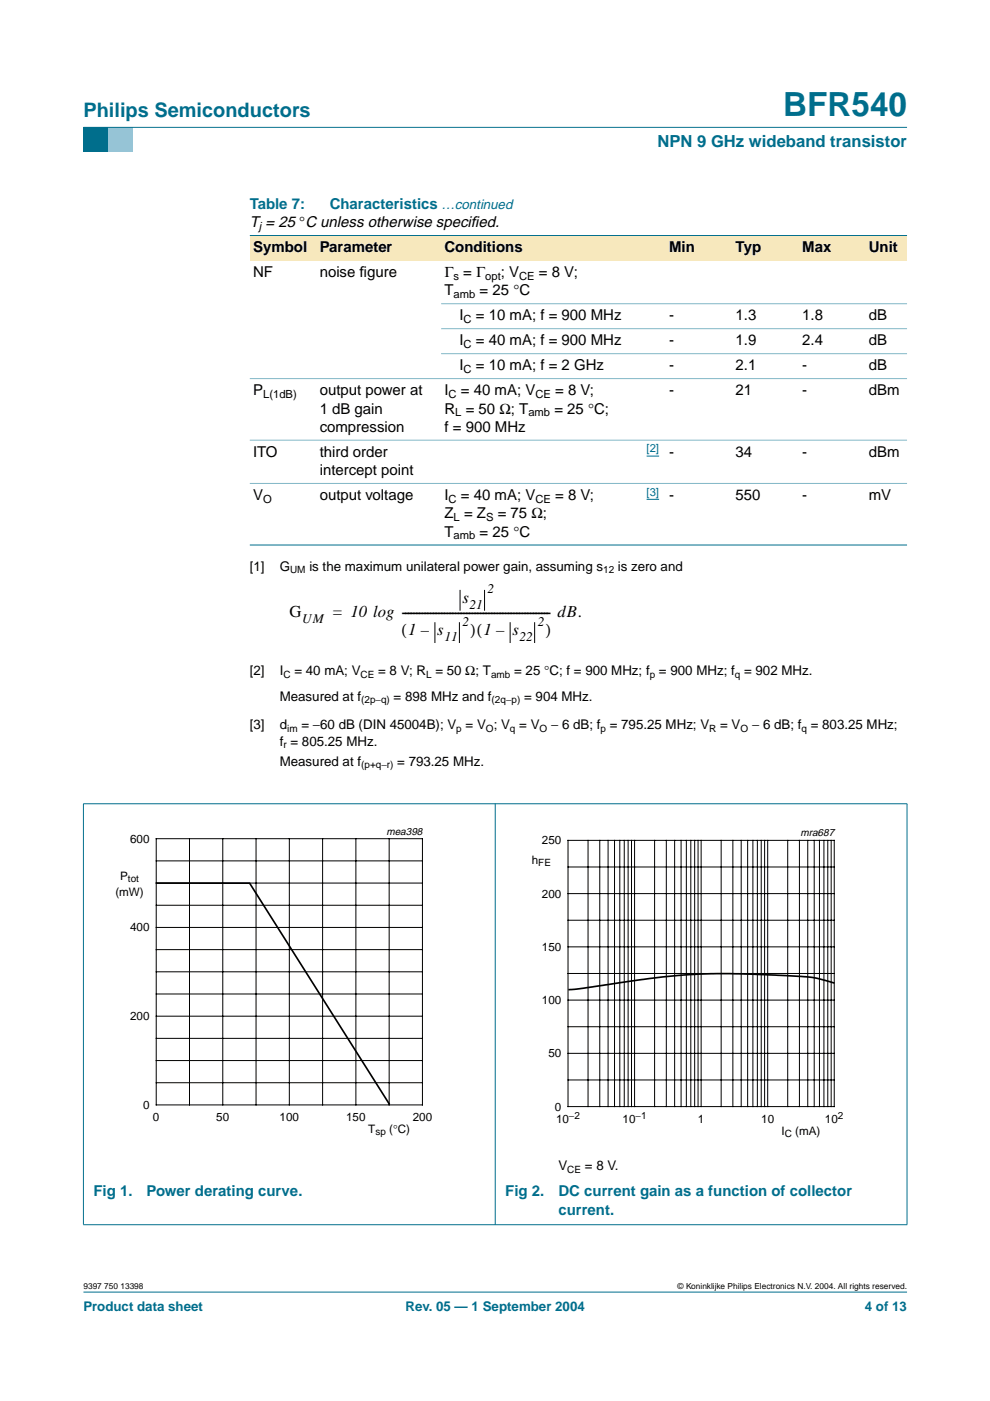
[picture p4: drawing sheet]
<svg xmlns="http://www.w3.org/2000/svg" width="210mm" height="297mm" viewBox="0 0 210 297" stroke-linecap="round" stroke-linejoin="round" font-family="sans-serif">
<defs><g id="words">
<text font-size="7.1" fill="#006e8c" x="166" y="24.7">BFR540</text>
<text font-size="4.2" fill="#006e8c" x="17.7" y="24.9">Philips Semiconductors</text>
<text font-size="3.5" fill="#006e8c" x="139.4" y="31.1">NPN 9 GHz wideband transistor</text>
<g font-size="3.5">
<text x="61.4" y="130.9">G</text>
<text x="70.5" y="130.9">= 10 log ----------------------------------------------------- dB.</text>
<text x="98.1" y="127.8">s</text>
<text x="85.1" y="134.7">(1 –</text>
<text x="92.7" y="134.7">s</text>
<text x="99.7" y="134.7">)(1 –</text>
<text x="108.7" y="134.7">s</text>
<text x="115.7" y="134.7">)</text>
</g>
<g font-size="3.2" fill="#006e8c">
<text x="53" y="44.3">Table 7:</text>
<text x="69.9" y="44.3">Characteristics …continued</text>
<text x="19.8" y="253.7">Fig 1.</text>
<text x="31.1" y="253.7">Power derating curve.</text>
<text x="107.1" y="253.7">Fig 2.</text>
<text x="118.4" y="257.5">current.</text>
<text x="118.4" y="253.7">DC current gain as a function of collector</text>
</g>
<g font-size="3.2">
<text x="53" y="48.2">T = 25 °C unless otherwise specif</text>
<text x="53.7" y="53.5">Symbol</text>
<text x="67.8" y="53.5">Parameter</text>
<text x="94.2" y="53.5">Conditions</text>
<text x="99.9" y="48.2">ied.</text>
<text x="141.9" y="53.5">Min</text>
<text x="156" y="53.5">Typ</text>
<text x="170.1" y="53.5">Max</text>
<text x="184.2" y="53.5">Unit</text>
<text x="53.7" y="58.8">NF</text>
<text x="67.8" y="58.8">noise f</text>
<text x="76.3" y="58.8">igure</text>
<text x="94.2" y="58.8">Γ = Γ</text>
<text x="106.2" y="58.8">; V</text>
<text x="114.3" y="58.8">= 8 V;</text>
<text x="94.2" y="62.6">T</text>
<text x="101.7" y="62.6">= 25 °C</text>
<text x="97.4" y="67.9">I</text>
<text x="100.9" y="67.9">= 10 mA; f = 900 MHz</text>
<text x="141.9" y="67.9">-</text>
<text x="156" y="67.9">1.3</text>
<text x="170.1" y="67.9">1.8</text>
<text x="184.2" y="67.9">dB</text>
<text x="97.4" y="73.2">I</text>
<text x="100.9" y="73.2">= 40 mA; f = 900 MHz</text>
<text x="141.9" y="73.2">-</text>
<text x="156" y="73.2">1.9</text>
<text x="170.1" y="73.2">2.4</text>
<text x="184.2" y="73.2">dB</text>
<text x="53.7" y="83.8">P</text>
<text x="67.8" y="83.8">output power at</text>
<text x="94.2" y="83.8">I</text>
<text x="97.4" y="78.5">I</text>
<text x="97.7" y="83.8">= 40 mA; V</text>
<text x="100.9" y="78.5">= 10 mA; f = 2 GHz</text>
<text x="117.7" y="83.8">= 8 V;</text>
<text x="141.9" y="78.5">-</text>
<text x="141.9" y="83.8">-</text>
<text x="156" y="78.5">2.1</text>
<text x="156" y="83.8">21</text>
<text x="170.1" y="78.5">-</text>
<text x="170.1" y="83.8">-</text>
<text x="184.2" y="78.5">dB</text>
<text x="184.2" y="83.8">dBm</text>
<text x="67.8" y="87.7">1 dB gain</text>
<text x="94.2" y="87.7">R = 50 Ω; T</text>
<text x="117.5" y="87.7">= 25 °C;</text>
<text x="67.8" y="91.6">compression</text>
<text x="94.2" y="91.6">f = 900 MHz</text>
<text x="53.7" y="96.9">ITO</text>
<text x="67.8" y="100.7">intercept point</text>
<text x="67.8" y="96.9">third order</text>
<text x="141.9" y="96.9">-</text>
<text x="156" y="96.9">34</text>
<text x="170.1" y="96.9">-</text>
<text x="184.2" y="96.9">dBm</text>
<text x="53.7" y="106">V</text>
<text x="67.8" y="106">output voltage</text>
<text x="94.2" y="106">I</text>
<text x="97.7" y="106">= 40 mA; V</text>
<text x="117.7" y="106">= 8 V;</text>
<text x="141.9" y="106">-</text>
<text x="156" y="106">550</text>
<text x="170.1" y="106">-</text>
<text x="184.2" y="106">mV</text>
<text x="94.2" y="113.8">T</text>
<text x="94.2" y="109.9">Z = Z</text>
<text x="101.7" y="113.8">= 25 °C</text>
<text x="105.5" y="109.9">= 75 Ω;</text>
</g>
<g font-size="2.8">
<text x="53" y="121">[1]</text>
<text x="59.3" y="121">G</text>
<text x="65.6" y="121">is the maximum unilateral power gain, assuming s</text>
<text x="103.4" y="125.8">2</text>
<text x="131" y="121">is zero and</text>
<text x="99.6" y="129">21</text>
<text x="64.1" y="132.1">UM</text>
<text x="94.2" y="135.9">11</text>
<text x="98.1" y="132.6">2</text>
<text x="110.2" y="135.9">22</text>
<text x="114" y="132.6">2</text>
<text x="53" y="143.2">[2]</text>
<text x="59.3" y="143.2">I</text>
<text x="62.4" y="143.2">= 40 mA; V</text>
<text x="80.2" y="143.2">= 8 V; R = 50 Ω; T</text>
<text x="109" y="143.2">= 25 °C; f = 900 MHz; f = 900 MHz; f = 902 MHz.</text>
<text x="59.3" y="148.6">Measured at f</text>
<text x="83.5" y="148.6">= 898 MHz and f</text>
<text x="111.1" y="148.6">= 904 MHz.</text>
<text x="53" y="154.7">[3]</text>
<text x="59.3" y="154.7">d</text>
<text x="63.9" y="154.7">= −60 dB (DIN 45004B); V = V ; V = V</text>
<text x="116.8" y="154.7">− 6 dB; f = 795.25 MHz; V</text>
<text x="152.7" y="154.7">= V</text>
<text x="159.4" y="154.7">− 6 dB; f = 803.25 MHz;</text>
<text x="59.3" y="158.2">f = 805.25 MHz.</text>
<text x="59.3" y="162.4">Measured at f</text>
<text x="84.2" y="162.4">= 793.25 MHz.</text>
<text x="118.4" y="248.1">V</text>
<text x="124" y="248.1">= 8 V.</text>
</g>
<g font-size="2.8" fill="#006e8c">
<text x="17.7" y="278">Product data sheet</text>
<text x="86" y="278">Rev. 05 — 1 September 2004</text>
<text x="183.4" y="278">4 of 13</text>
</g>
<g font-size="2.5">
<text x="27.6" y="178.7">600</text>
<text x="114.9" y="179">250</text>
<text x="112.8" y="183.2">h</text>
<text x="24.5" y="190.1">(mW)</text>
<text x="25.5" y="186.6">P</text>
<text x="114.9" y="190.3">200</text>
<text x="27.6" y="197.5">400</text>
<text x="114.9" y="201.6">150</text>
<text x="114.9" y="212.9">100</text>
<text x="27.6" y="216.3">200</text>
<text x="116.3" y="224.2">50</text>
<text x="30.3" y="235.1">0</text>
<text x="32.4" y="237.7">0</text>
<text x="45.9" y="237.7">50</text>
<text x="59.3" y="237.7">100</text>
<text x="73.4" y="237.7">150</text>
<text x="87.5" y="237.7">200</text>
<text x="117.7" y="235.5">0</text>
<text x="117.9" y="238">10</text>
<text x="132" y="238">10</text>
<text x="148" y="238">1</text>
<text x="161.4" y="238">10</text>
<text x="174.9" y="238">10</text>
<text x="78.1" y="240.2">T</text>
<text x="82.5" y="240.2">(°C)</text>
<text x="165.7" y="240.5">I</text>
<text x="168.6" y="240.5">(mA)</text>
</g>
<g font-size="2.4">
<text x="54.9" y="48.7">j</text>
<text x="96.2" y="59.3">s</text>
<text x="102.9" y="59.3">opt</text>
<text x="110.1" y="59.3">CE</text>
<text x="96.2" y="63.2">amb</text>
<text x="98.3" y="68.5">C</text>
<text x="98.3" y="73.8">C</text>
<text x="98.3" y="79.1">C</text>
<text x="55.8" y="84.4">L(1dB)</text>
<text x="95.1" y="84.4">C</text>
<text x="96.5" y="88.3">L</text>
<text x="112" y="88.3">amb</text>
<text x="113.5" y="84.4">CE</text>
<text x="55.8" y="106.6">O</text>
<text x="95.1" y="106.6">C</text>
<text x="113.5" y="106.6">CE</text>
<text x="96.2" y="110.5">L</text>
<text x="103.1" y="110.5">S</text>
<text x="96.2" y="114.4">amb</text>
</g>
<g font-size="2.4" fill="#00f">
<text x="137.1" y="95.9">[2]</text>
<text x="137.1" y="105.1">[3]</text>
</g>
<g font-size="2.2">
<text x="81.9" y="177">mea398</text>
<text x="169.7" y="177.3">mra687</text>
</g>
<g font-size="2.1">
<text x="61.5" y="121.5">UM</text>
<text x="127.9" y="121.5">12</text>
<text x="60.1" y="143.7">C</text>
<text x="76.5" y="143.7">CE</text>
<text x="90.3" y="143.7">L</text>
<text x="104.1" y="143.7">amb</text>
<text x="137.8" y="143.7">p</text>
<text x="155.8" y="143.7">q</text>
<text x="76.6" y="149.1">(2p−q)</text>
<text x="104.2" y="149.1">(2q−p)</text>
<text x="60.9" y="155.2">im</text>
<text x="96.7" y="155.2">p</text>
<text x="103" y="155.2">O</text>
<text x="108.1" y="155.2">q</text>
<text x="114.4" y="155.2">O</text>
<text x="127.3" y="155.2">p</text>
<text x="150.4" y="155.2">R</text>
<text x="157" y="155.2">O</text>
<text x="169.9" y="155.2">q</text>
<text x="60.1" y="158.7">r</text>
<text x="76.6" y="162.9">(p+q−r)</text>
<text x="114.1" y="183.7">FE</text>
<text x="27.1" y="187.1">tot</text>
<text x="120.6" y="237.3">−2</text>
<text x="134.7" y="237.3">−1</text>
<text x="177.7" y="237.3">2</text>
<text x="79.6" y="240.7">sp</text>
<text x="166.4" y="241">C</text>
<text x="120.3" y="248.6">CE</text>
</g>
<g font-size="1.8">
<text x="17.7" y="273.4">9397 750 13398</text>
<text x="143.7" y="273.4">© Koninklijke Philips Electronics N.V. 2004. All rights reserved.</text>
</g>
</g></defs>
<path d="M17.7 273.9h174.6z" fill="#006e8c" stroke="#006e8c" stroke-width=".21"/>
<path d="M17.7 27h5.3v5.3h-5.3z" fill-rule="evenodd" fill="#006e8c"/>
<path d="M23 27h5.3v5.3h-5.3z" fill-rule="evenodd" fill="#96c4d6"/>
<path d="M17.7 27h174.6z" fill="#006e8c" stroke="#006e8c" stroke-width=".21"/>
<path d="M137.1 96.7h2.6M137.1 105.9h2.6" fill="none" stroke="#00f" stroke-width=".21"/>
<g fill="#f7e8bd">
<path d="M53 49.9h14.1v5.3h-14.1z" fill-rule="evenodd"/>
<path d="M67.1 49.9h26.4v5.3h-26.4z" fill-rule="evenodd"/>
<path d="M93.5 49.9h40.6v5.3h-40.6z" fill-rule="evenodd"/>
<path d="M134.1 49.9h7.1v5.3h-7.1z" fill-rule="evenodd"/>
<path d="M141.2 49.9h14.1v5.3h-14.1z" fill-rule="evenodd"/>
<path d="M155.3 49.9h14.1v5.3h-14.1z" fill-rule="evenodd"/>
<path d="M169.4 49.9h14.1v5.3h-14.1z" fill-rule="evenodd"/>
<path d="M183.5 49.9h8.8v5.3h-8.8z" fill-rule="evenodd"/>
</g>
<g fill="#006e8c" stroke="#006e8c" stroke-width=".21">
<path d="M53 49.9h139.3z"/>
<path d="M53 115.6h139.3z"/>
<path d="M17.7 170.5v89.1z"/>
<path d="M105 170.4v89.3z"/>
<path d="M192.3 170.5v89.1z"/>
<path d="M17.6 170.4h174.8z"/>
<path d="M17.6 259.7h174.8z"/>
</g>
<g fill="#80b6c6" stroke="#80b6c6" stroke-width=".21">
<path d="M93.5 64.4h98.8z"/>
<path d="M93.5 69.7h98.8z"/>
<path d="M93.5 75h98.8z"/>
<path d="M53 80.3h139.3z"/>
<path d="M53 93.3h139.3z"/>
<path d="M53 102.5h139.3z"/>
</g>
<g fill="none" stroke="#000" stroke-width=".21">
<path d="M92.2 132v4.2M97.4 132v4.2M97.5 125.2v4.2M102.7 125.2v4.2M108.2 132v4.2M113.4 132v4.2M33.1 177.8h56.5v56.5h-56.5zM40.2 177.8v56.5M47.2 177.8v56.5M54.3 177.8v56.5M61.3 177.8v56.5M68.4 177.8v56.5"/>
<path d="M75.5 177.8v56.5M82.5 177.8v56.5M120.4 178.2h56.5v56.4h-56.5zM124.7 178.2v56.4M127.2 178.2v56.4M128.9 178.2v56.4M130.3 178.2v56.4M131.4 178.2v56.4M132.4 178.2v56.4M133.2 178.2v56.4M133.9 178.2v56.4M134.5 178.2v56.4"/>
<path d="M138.8 178.2v56.4M141.3 178.2v56.4M143 178.2v56.4M144.4 178.2v56.4M145.5 178.2v56.4M146.5 178.2v56.4M147.3 178.2v56.4M148 178.2v56.4M148.7 178.2v56.4M152.9 178.2v56.4M155.4 178.2v56.4M157.1 178.2v56.4"/>
<path d="M158.5 178.2v56.4M159.6 178.2v56.4M160.6 178.2v56.4M161.4 178.2v56.4M162.1 178.2v56.4M162.8 178.2v56.4M167 178.2v56.4M169.5 178.2v56.4M171.3 178.2v56.4M172.6 178.2v56.4M173.7 178.2v56.4M174.7 178.2v56.4"/>
<path d="M175.5 178.2v56.4M176.2 178.2v56.4M33.1 187.2h56.5M33.1 196.6h56.5M33.1 182.5h56.5M33.1 191.9h56.5M120.4 183.8h56.5M120.4 195.1h56.5M120.4 189.5h56.5M33.1 206h56.5M33.1 215.5h56.5M33.1 201.3h56.5"/>
<path d="M33.1 210.7h56.5M120.4 206.4h56.5M120.4 217.7h56.5M120.4 200.8h56.5M120.4 212h56.5M33.1 224.9h56.5M33.1 220.2h56.5M33.1 229.6h56.5M120.4 229h56.5M120.4 223.3h56.5"/>
</g>
<path d="M33 187.2l19.9 .1 29.7 46.9M176.9 208.5l-3.4-1-2.7-.4-10.7-.5-9.3-.2-5.9 .3-4.3 .4-17.8 2.5-2.3 .2" fill="none" stroke="#000" stroke-width=".35"/>
<path d="M107.7 175.4h81.9v66.3h-81.9z" fill="none" stroke="#fff" stroke-width=".21"/>
<use href="#words"/>
</svg>
